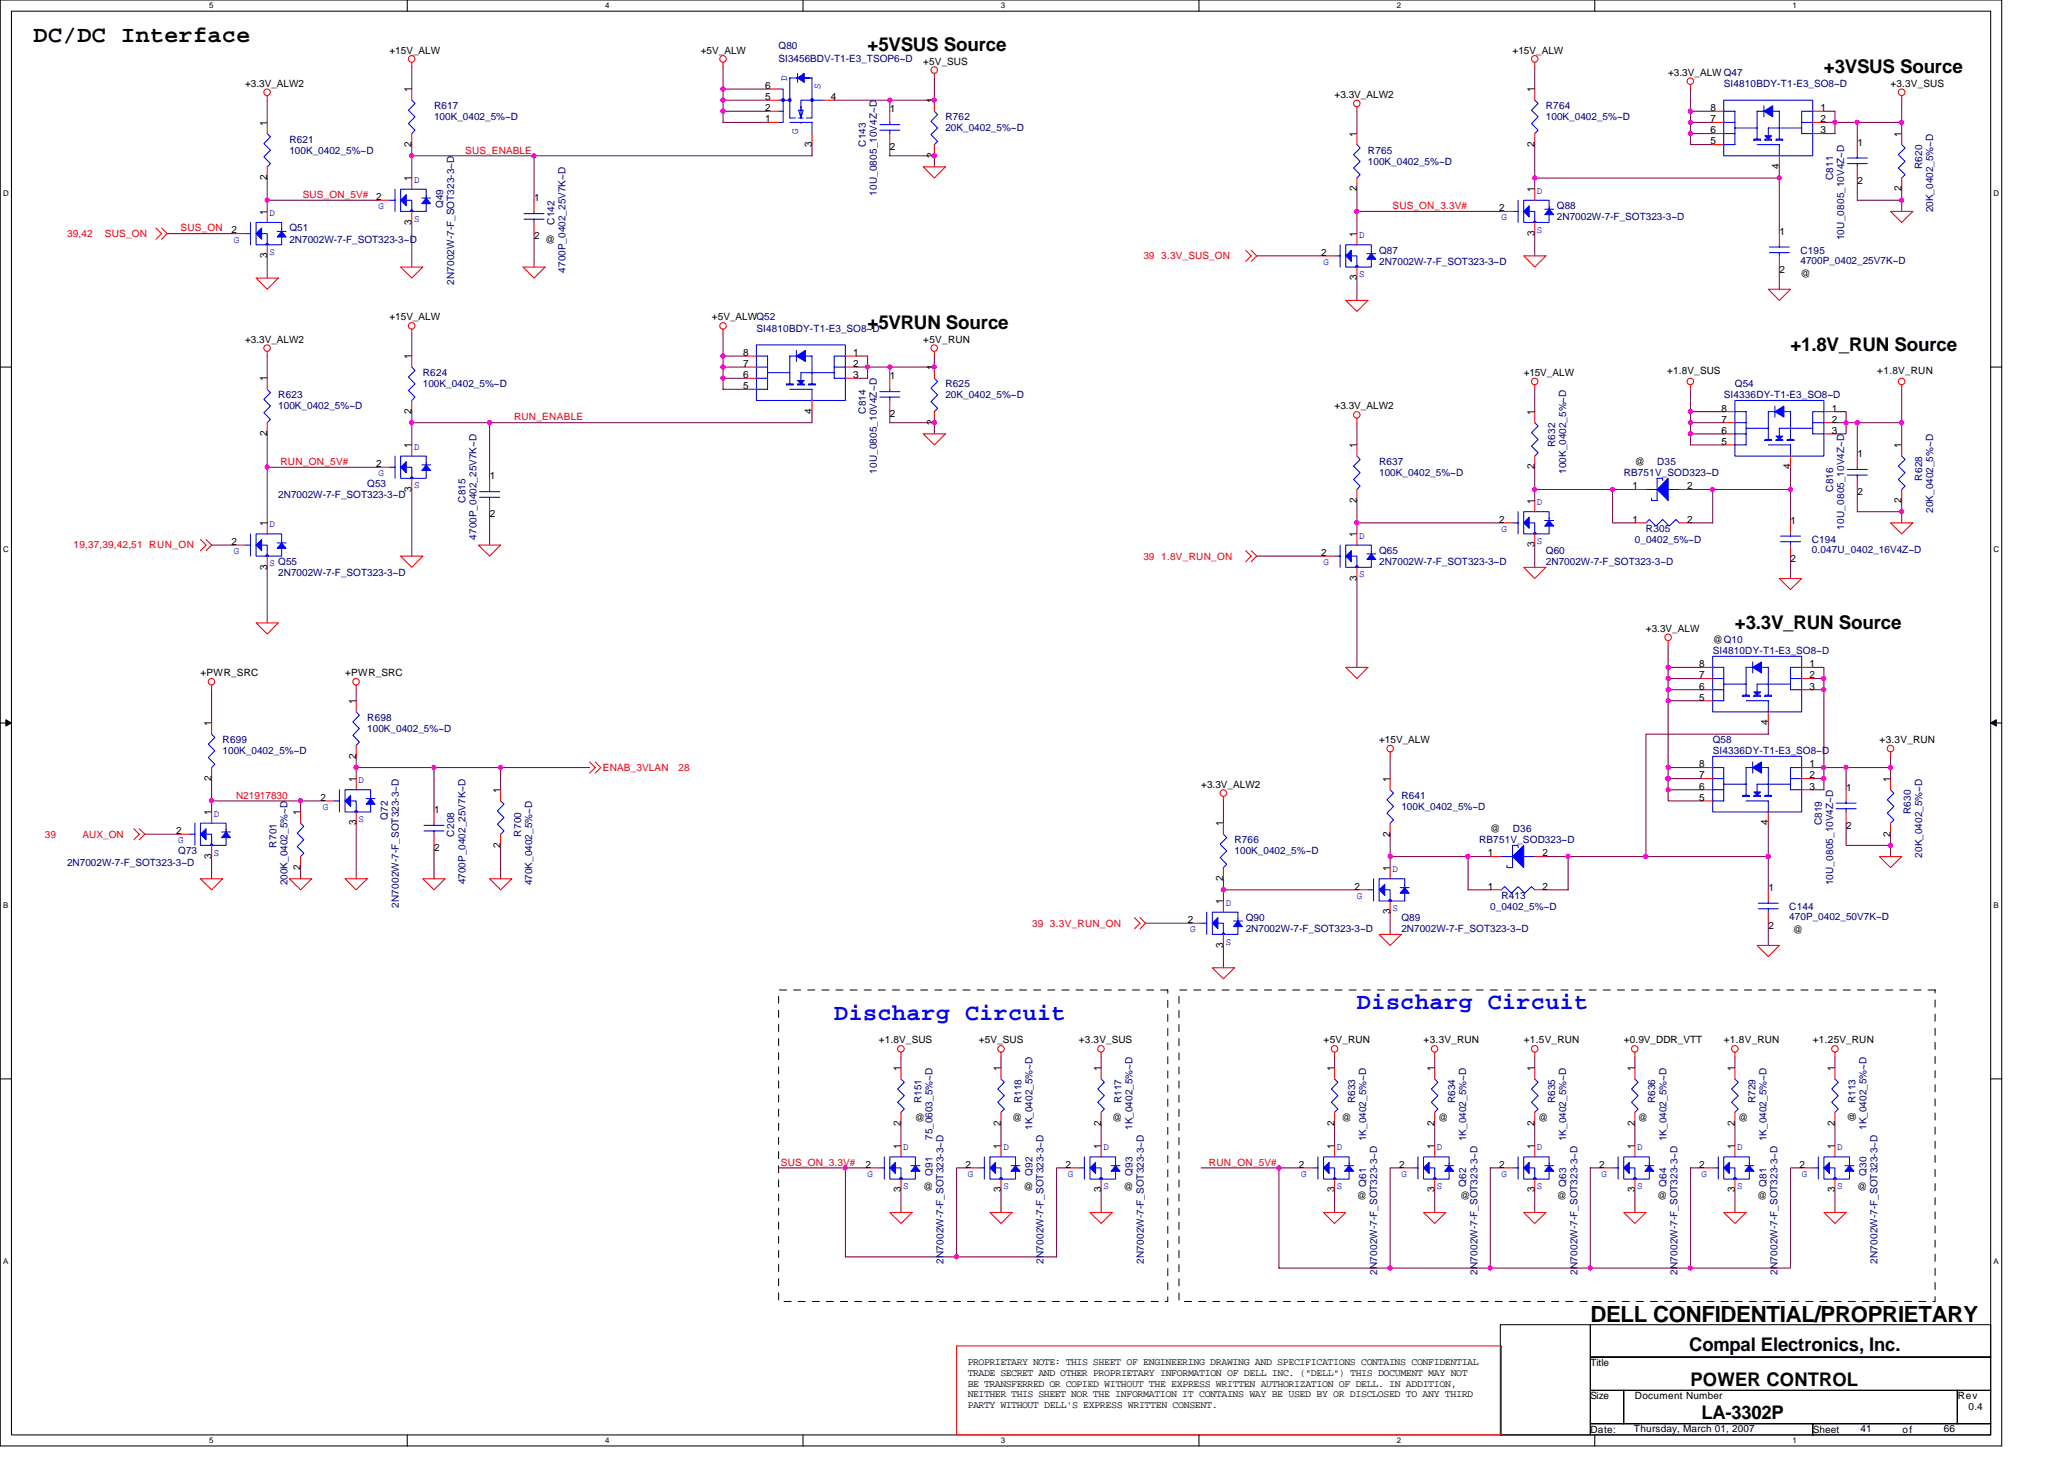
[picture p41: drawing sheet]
<svg xmlns="http://www.w3.org/2000/svg" width="297mm" height="210mm" viewBox="0 0 297 210" stroke-linecap="round" stroke-linejoin="round" font-family="sans-serif">
<defs><g id="words">
<text font-size="3.3" x="4.8" y="6">DC/DC Interface</text>
<g font-size="3.3" fill="#00f">
<text x="120.1" y="146.8">Discharg Circuit</text>
<text x="195.3" y="145.2">Discharg Circuit</text>
</g>
<text font-size="3.2" x="228.9" y="190.2">DELL CONFIDENTIAL/PROPRIETARY</text>
<g font-size="2.7">
<text x="124.9" y="7.3">+5VSUS Source</text>
<text x="262.5" y="10.5">+3VSUS Source</text>
<text x="124.9" y="47.3">+5VRUN Source</text>
<text x="257.7" y="50.5">+1.8V_RUN Source</text>
<text x="249.7" y="90.5">+3.3V_RUN Source</text>
<text x="243.1" y="194.4">Compal Electronics, Inc.</text>
<text x="243.3" y="199.3">POWER CONTROL</text>
<text x="244.9" y="204.2">LA-3302P</text>
</g>
<g font-size="1.4">
<text x="56" y="7.7">+15V_ALW</text>
<text x="100.9" y="7.7">+5V_ALW</text>
<text x="132.9" y="9.3">+5V_SUS</text>
<text x="217.7" y="7.7">+15V_ALW</text>
<text x="240.1" y="10.9">+3.3V_ALW Q47</text>
<text x="35.3" y="12.5">+3.3V_ALW2</text>
<text x="59.2" y="13.3" transform="rotate(-90 59.2 13.3)">1</text>
<text x="110.1" y="12.8">6</text>
<text x="110.1" y="16">2</text>
<text x="110.1" y="14.4">5</text>
<text x="110.1" y="17.6">1</text>
<text x="119.6" y="14.4">4</text>
<text x="128.1" y="16.2">1</text>
<text x="134.4" y="14.9" transform="rotate(-90 134.4 14.9)">1</text>
<text x="192.1" y="14.1">+3.3V_ALW2</text>
<text x="220.8" y="13.3" transform="rotate(-90 220.8 13.3)">1</text>
<text x="246.1" y="17.6">7</text>
<text x="246.1" y="16">8</text>
<text x="262" y="17.6">2</text>
<text x="262" y="16">1</text>
<text x="272.1" y="12.5">+3.3V_SUS</text>
<text x="38.4" y="18.1" transform="rotate(-90 38.4 18.1)">1</text>
<text x="59.2" y="21.1" transform="rotate(-90 59.2 21.1)">2</text>
<text x="116.8" y="21.1" transform="rotate(-90 116.8 21.1)">3</text>
<text x="128.1" y="21.6">2</text>
<text x="134.4" y="22.7" transform="rotate(-90 134.4 22.7)">2</text>
<text x="195.3" y="19.7" transform="rotate(-90 195.3 19.7)">1</text>
<text x="220.8" y="21.1" transform="rotate(-90 220.8 21.1)">2</text>
<text x="246.1" y="19.2">6</text>
<text x="246.1" y="20.8">5</text>
<text x="262" y="19.2">3</text>
<text x="267.3" y="21">1</text>
<text x="273.7" y="19.7" transform="rotate(-90 273.7 19.7)">1</text>
<text x="38.4" y="25.9" transform="rotate(-90 38.4 25.9)">2</text>
<text x="54.1" y="28.8">2</text>
<text x="59.2" y="26.1" transform="rotate(-90 59.2 26.1)">1</text>
<text x="76.9" y="29">1</text>
<text x="195.3" y="27.5" transform="rotate(-90 195.3 27.5)">2</text>
<text x="220.8" y="27.7" transform="rotate(-90 220.8 27.7)">1</text>
<text x="256" y="24.3" transform="rotate(-90 256 24.3)">4</text>
<text x="267.3" y="26.4">2</text>
<text x="273.7" y="27.5" transform="rotate(-90 273.7 27.5)">2</text>
<text x="33.3" y="33.6">2</text>
<text x="38.4" y="30.9" transform="rotate(-90 38.4 30.9)">1</text>
<text x="59.2" y="32.3" transform="rotate(-90 59.2 32.3)">3</text>
<text x="76.9" y="34.4">2</text>
<text x="78.5" y="34.9">@</text>
<text x="195.3" y="34.1" transform="rotate(-90 195.3 34.1)">1</text>
<text x="215.7" y="30.4">2</text>
<text x="220.8" y="33.9" transform="rotate(-90 220.8 33.9)">3</text>
<text x="256.1" y="33.8">1</text>
<text x="38.4" y="37.1" transform="rotate(-90 38.4 37.1)">3</text>
<text x="190.1" y="36.8">2</text>
<text x="195.3" y="40.3" transform="rotate(-90 195.3 40.3)">3</text>
<text x="256.1" y="39.2">2</text>
<text x="259.1" y="39.9">@</text>
<text x="56" y="46.1">+15V_ALW</text>
<text x="102.5" y="46.1">+5V_ALWQ52</text>
<text x="35.3" y="49.3">+3.3V_ALW2</text>
<text x="59.2" y="51.7" transform="rotate(-90 59.2 51.7)">1</text>
<text x="106.9" y="52.8">7</text>
<text x="106.9" y="51.2">8</text>
<text x="122.8" y="52.8">2</text>
<text x="122.8" y="51.2">1</text>
<text x="132.9" y="49.3">+5V_RUN</text>
<text x="134.4" y="53.3" transform="rotate(-90 134.4 53.3)">1</text>
<text x="239.9" y="53.8">+1.8V_SUS</text>
<text x="270.2" y="53.8">+1.8V_RUN</text>
<text x="38.4" y="54.9" transform="rotate(-90 38.4 54.9)">1</text>
<text x="59.2" y="59.5" transform="rotate(-90 59.2 59.5)">2</text>
<text x="106.9" y="54.4">6</text>
<text x="106.9" y="56">5</text>
<text x="116.8" y="59.5" transform="rotate(-90 116.8 59.5)">4</text>
<text x="122.8" y="54.4">3</text>
<text x="128.1" y="54.6">1</text>
<text x="192.1" y="58.9">+3.3V_ALW2</text>
<text x="219.3" y="54.1">+15V_ALW</text>
<text x="220.8" y="59.7" transform="rotate(-90 220.8 59.7)">1</text>
<text x="247.8" y="59.2">8</text>
<text x="263.6" y="59.2">1</text>
<text x="38.4" y="62.7" transform="rotate(-90 38.4 62.7)">2</text>
<text x="59.2" y="64.5" transform="rotate(-90 59.2 64.5)">1</text>
<text x="128.1" y="60">2</text>
<text x="134.4" y="61.2" transform="rotate(-90 134.4 61.2)">2</text>
<text x="195.3" y="64.5" transform="rotate(-90 195.3 64.5)">1</text>
<text x="247.8" y="62.4">6</text>
<text x="247.8" y="64">5</text>
<text x="247.8" y="60.8">7</text>
<text x="263.6" y="62.4">3</text>
<text x="263.6" y="60.8">2</text>
<text x="267.3" y="65.8">1</text>
<text x="273.7" y="64.5" transform="rotate(-90 273.7 64.5)">1</text>
<text x="54.1" y="67.2">2</text>
<text x="59.2" y="70.7" transform="rotate(-90 59.2 70.7)">3</text>
<text x="70.5" y="69">1</text>
<text x="220.8" y="67.5" transform="rotate(-90 220.8 67.5)">2</text>
<text x="234.9" y="70.4">1</text>
<text x="235.3" y="66.9">@</text>
<text x="242.8" y="70.4">2</text>
<text x="257.7" y="67.5" transform="rotate(-90 257.7 67.5)">4</text>
<text x="267.3" y="71.2">2</text>
<text x="38.4" y="75.7" transform="rotate(-90 38.4 75.7)">1</text>
<text x="70.5" y="74.4">2</text>
<text x="195.3" y="77.3" transform="rotate(-90 195.3 77.3)">1</text>
<text x="195.3" y="72.3" transform="rotate(-90 195.3 72.3)">2</text>
<text x="215.7" y="75.2">2</text>
<text x="220.8" y="72.5" transform="rotate(-90 220.8 72.5)">1</text>
<text x="234.9" y="75.2">1</text>
<text x="242.8" y="75.2">2</text>
<text x="257.7" y="75.4">1</text>
<text x="273.7" y="72.3" transform="rotate(-90 273.7 72.3)">2</text>
<text x="33.3" y="78.4">2</text>
<text x="38.4" y="81.9" transform="rotate(-90 38.4 81.9)">3</text>
<text x="190.1" y="80">2</text>
<text x="195.3" y="83.5" transform="rotate(-90 195.3 83.5)">3</text>
<text x="220.8" y="78.7" transform="rotate(-90 220.8 78.7)">3</text>
<text x="257.7" y="80.8">2</text>
<text x="236.9" y="90.9">+3.3V_ALW</text>
<text x="244.6" y="96">8</text>
<text x="246.5" y="92.5">@Q10</text>
<text x="260.4" y="96">1</text>
<text x="28.8" y="97.3">+PWR_SRC</text>
<text x="49.7" y="97.3">+PWR_SRC</text>
<text x="51.2" y="101.3" transform="rotate(-90 51.2 101.3)">1</text>
<text x="244.6" y="99.2">6</text>
<text x="244.6" y="100.8">5</text>
<text x="244.6" y="97.6">7</text>
<text x="260.4" y="99.2">3</text>
<text x="260.4" y="97.6">2</text>
<text x="30.4" y="104.5" transform="rotate(-90 30.4 104.5)">1</text>
<text x="198.5" y="106.9">+15V_ALW</text>
<text x="254.5" y="104.4" transform="rotate(-90 254.5 104.4)">4</text>
<text x="270.5" y="106.9">+3.3V_RUN</text>
<text x="30.4" y="112.4" transform="rotate(-90 30.4 112.4)">2</text>
<text x="51.2" y="112.5" transform="rotate(-90 51.2 112.5)">1</text>
<text x="51.2" y="109.2" transform="rotate(-90 51.2 109.2)">2</text>
<text x="172.9" y="113.3">+3.3V_ALW2</text>
<text x="200" y="112.5" transform="rotate(-90 200 112.5)">1</text>
<text x="244.6" y="113.6">6</text>
<text x="244.6" y="112">7</text>
<text x="244.6" y="110.4">8</text>
<text x="260.4" y="113.6">3</text>
<text x="260.4" y="112">2</text>
<text x="260.4" y="110.4">1</text>
<text x="265.7" y="113.8">1</text>
<text x="272.1" y="112.5" transform="rotate(-90 272.1 112.5)">1</text>
<text x="25.3" y="120">2</text>
<text x="30.4" y="117.3" transform="rotate(-90 30.4 117.3)">1</text>
<text x="43.2" y="117.3" transform="rotate(-90 43.2 117.3)">1</text>
<text x="46.1" y="115.2">2</text>
<text x="51.2" y="118.7" transform="rotate(-90 51.2 118.7)">3</text>
<text x="62.5" y="117">1</text>
<text x="72" y="114.1" transform="rotate(-90 72 114.1)">1</text>
<text x="176" y="118.9" transform="rotate(-90 176 118.9)">1</text>
<text x="214.5" y="119.7">@</text>
<text x="244.6" y="115.2">5</text>
<text x="254.5" y="118.7" transform="rotate(-90 254.5 118.7)">4</text>
<text x="265.7" y="119.2">2</text>
<text x="30.4" y="123.5" transform="rotate(-90 30.4 123.5)">3</text>
<text x="43.2" y="125.2" transform="rotate(-90 43.2 125.2)">2</text>
<text x="62.5" y="122.4">2</text>
<text x="72" y="121.9" transform="rotate(-90 72 121.9)">2</text>
<text x="200" y="125.3" transform="rotate(-90 200 125.3)">1</text>
<text x="200" y="120.4" transform="rotate(-90 200 120.4)">2</text>
<text x="214.1" y="123.2">1</text>
<text x="222" y="123.2">2</text>
<text x="272.1" y="120.4" transform="rotate(-90 272.1 120.4)">2</text>
<text x="176" y="130.1" transform="rotate(-90 176 130.1)">1</text>
<text x="176" y="126.7" transform="rotate(-90 176 126.7)">2</text>
<text x="194.9" y="128">2</text>
<text x="200" y="131.6" transform="rotate(-90 200 131.6)">3</text>
<text x="214.1" y="128">1</text>
<text x="222" y="128">2</text>
<text x="254.5" y="128.2">1</text>
<text x="170.9" y="132.8">2</text>
<text x="176" y="136.4" transform="rotate(-90 176 136.4)">3</text>
<text x="254.5" y="133.6">2</text>
<text x="258" y="134.3">@</text>
<text x="126.5" y="150.1">+1.8V_SUS</text>
<text x="129.6" y="154.1" transform="rotate(-90 129.6 154.1)">1</text>
<text x="140.9" y="150.1">+5V_SUS</text>
<text x="144" y="154.1" transform="rotate(-90 144 154.1)">1</text>
<text x="155.3" y="150.1">+3.3V_SUS</text>
<text x="158.5" y="154.1" transform="rotate(-90 158.5 154.1)">1</text>
<text x="190.5" y="150.1">+5V_RUN</text>
<text x="192" y="154.1" transform="rotate(-90 192 154.1)">1</text>
<text x="204.9" y="150.1">+3.3V_RUN</text>
<text x="206.5" y="154.1" transform="rotate(-90 206.5 154.1)">1</text>
<text x="219.3" y="150.1">+1.5V_RUN</text>
<text x="220.8" y="154.1" transform="rotate(-90 220.8 154.1)">1</text>
<text x="233.7" y="150.1">+0.9V_DDR_VTT</text>
<text x="235.3" y="154.1" transform="rotate(-90 235.3 154.1)">1</text>
<text x="248.1" y="150.1">+1.8V_RUN</text>
<text x="249.7" y="154.1" transform="rotate(-90 249.7 154.1)">1</text>
<text x="260.9" y="150.1">+1.25V_RUN</text>
<text x="264.1" y="154.1" transform="rotate(-90 264.1 154.1)">1</text>
<text x="129.6" y="161.9" transform="rotate(-90 129.6 161.9)">2</text>
<text x="131.7" y="161.3">@</text>
<text x="144" y="161.9" transform="rotate(-90 144 161.9)">2</text>
<text x="145.7" y="161.3">@</text>
<text x="158.5" y="161.9" transform="rotate(-90 158.5 161.9)">2</text>
<text x="160.1" y="161.3">@</text>
<text x="192" y="161.9" transform="rotate(-90 192 161.9)">2</text>
<text x="193" y="161.3">@</text>
<text x="206.5" y="161.9" transform="rotate(-90 206.5 161.9)">2</text>
<text x="207" y="161.3">@</text>
<text x="220.8" y="161.9" transform="rotate(-90 220.8 161.9)">2</text>
<text x="221.4" y="161.3">@</text>
<text x="235.3" y="161.9" transform="rotate(-90 235.3 161.9)">2</text>
<text x="235.7" y="161.3">@</text>
<text x="249.7" y="161.9" transform="rotate(-90 249.7 161.9)">2</text>
<text x="250.2" y="161.3">@</text>
<text x="264.1" y="161.9" transform="rotate(-90 264.1 161.9)">2</text>
<text x="267" y="161.5" transform="rotate(-90 267 161.5)">@</text>
<text x="124.5" y="168">2</text>
<text x="129.6" y="165.3" transform="rotate(-90 129.6 165.3)">1</text>
<text x="138.9" y="168">2</text>
<text x="144" y="165.3" transform="rotate(-90 144 165.3)">1</text>
<text x="153.3" y="168">2</text>
<text x="158.5" y="165.3" transform="rotate(-90 158.5 165.3)">1</text>
<text x="186.9" y="168">2</text>
<text x="192" y="165.3" transform="rotate(-90 192 165.3)">1</text>
<text x="201.4" y="168">2</text>
<text x="206.5" y="165.3" transform="rotate(-90 206.5 165.3)">1</text>
<text x="215.7" y="168">2</text>
<text x="220.8" y="165.3" transform="rotate(-90 220.8 165.3)">1</text>
<text x="230.1" y="168">2</text>
<text x="235.3" y="165.3" transform="rotate(-90 235.3 165.3)">1</text>
<text x="244.6" y="168">2</text>
<text x="249.7" y="165.3" transform="rotate(-90 249.7 165.3)">1</text>
<text x="258.9" y="168">2</text>
<text x="264.1" y="165.3" transform="rotate(-90 264.1 165.3)">1</text>
<text x="129.6" y="171.6" transform="rotate(-90 129.6 171.6)">3</text>
<text x="132.9" y="171.2">@</text>
<text x="144" y="171.6" transform="rotate(-90 144 171.6)">3</text>
<text x="147.3" y="171.2">@</text>
<text x="158.5" y="171.6" transform="rotate(-90 158.5 171.6)">3</text>
<text x="161.7" y="171.2">@</text>
<text x="192" y="171.6" transform="rotate(-90 192 171.6)">3</text>
<text x="195.3" y="172.5">@</text>
<text x="206.5" y="171.6" transform="rotate(-90 206.5 171.6)">3</text>
<text x="210.2" y="172.5">@</text>
<text x="220.8" y="171.6" transform="rotate(-90 220.8 171.6)">3</text>
<text x="224.1" y="172.5">@</text>
<text x="235.3" y="171.6" transform="rotate(-90 235.3 171.6)">3</text>
<text x="238.5" y="172.5">@</text>
<text x="249.7" y="171.6" transform="rotate(-90 249.7 171.6)">3</text>
<text x="252.9" y="172.5">@</text>
<text x="264.1" y="171.6" transform="rotate(-90 264.1 171.6)">3</text>
<text x="267.3" y="171.2">@</text>
<text x="139.3" y="196.4">PROPRIETARY NOTE: THIS SHEET OF ENGINEERING DRAWING AND SPECIFICATIONS CONTAINS CONFIDENTIAL</text>
<text x="139.3" y="197.9">TRADE SECRET AND OTHER PROPRIETARY INFORMATION OF DELL INC. (&quot;DELL&quot;) THIS DOCUMENT MAY NOT</text>
<text x="228.9" y="196.5">Title</text>
<text x="139.3" y="199.5">BE TRANSFERRED OR COPIED WITHOUT THE EXPRESS WRITTEN AUTHORIZATION OF DELL. IN ADDITION,</text>
<text x="139.3" y="201">NEITHER THIS SHEET NOR THE INFORMATION IT CONTAINS WAY BE USED BY OR DISCLOSED TO ANY THIRD</text>
<text x="139.3" y="202.6">PARTY WITHOUT DELL'S EXPRESS WRITTEN CONSENT.</text>
<text x="228.9" y="201.3">Size</text>
<text x="235.3" y="201.3">Document Number</text>
<text x="281.7" y="201.3">Rev</text>
<text x="283.3" y="202.9">0.4</text>
<text x="228.9" y="206.1">Date:</text>
<text x="235.1" y="206">Thursday, March 01, 2007</text>
<text x="260.9" y="206.1">Sheet</text>
<text x="267.8" y="206">41</text>
<text x="273.8" y="206.1">of</text>
<text x="279.8" y="206">66</text>
</g>
<g font-size="1.4" fill="#000080">
<text x="112.1" y="7.1">Q80</text>
<text x="112.1" y="9">SI3456BDV-T1-E3_TSOP6~D</text>
<text x="62.5" y="15.7">R617</text>
<text x="62.5" y="17.3">100K_0402_5%~D</text>
<text x="136.1" y="17.3">R762</text>
<text x="222.5" y="15.7">R764</text>
<text x="222.5" y="17.3">100K_0402_5%~D</text>
<text x="248.1" y="12.5">SI4810BDY-T1-E3_SO8~D</text>
<text x="41.7" y="20.5">R621</text>
<text x="41.7" y="22.1">100K_0402_5%~D</text>
<text x="124.6" y="21.1" transform="rotate(-90 124.6 21.1)">C143</text>
<text x="136.1" y="18.9">20K_0402_5%~D</text>
<text x="196.9" y="22.1">R765</text>
<text x="196.9" y="23.7">100K_0402_5%~D</text>
<text x="63.8" y="29.9" transform="rotate(-90 63.8 29.9)">Q49</text>
<text x="126.2" y="28.2" transform="rotate(-90 126.2 28.2)">10U_0805_10V4Z~D</text>
<text x="263.8" y="25.9" transform="rotate(-90 263.8 25.9)">C811</text>
<text x="276.6" y="24.3" transform="rotate(-90 276.6 24.3)">R620</text>
<text x="41.7" y="33.3">Q51</text>
<text x="41.7" y="34.9">2N7002W-7-F_SOT323-3~D</text>
<text x="79.8" y="32.3" transform="rotate(-90 79.8 32.3)">C142</text>
<text x="224.1" y="30.1">Q88</text>
<text x="224.1" y="31.7">2N7002W-7-F_SOT323-3~D</text>
<text x="265.4" y="34.6" transform="rotate(-90 265.4 34.6)">10U_0805_10V4Z~D</text>
<text x="278.2" y="30.6" transform="rotate(-90 278.2 30.6)">20K_0402_5%~D</text>
<text x="65.4" y="41" transform="rotate(-90 65.4 41)">2N7002W-7-F_SOT323-3~D</text>
<text x="81.4" y="39.2" transform="rotate(-90 81.4 39.2)">4700P_0402_25V7K~D</text>
<text x="198.5" y="36.5">Q87</text>
<text x="198.5" y="38.1">2N7002W-7-F_SOT323-3~D</text>
<text x="259.1" y="36.5">C195</text>
<text x="259.1" y="38">4700P_0402_25V7K~D</text>
<text x="108.9" y="47.7">SI4810BDY-T1-E3_SO8~D</text>
<text x="40" y="57.3">R623</text>
<text x="40" y="58.9">100K_0402_5%~D</text>
<text x="60.9" y="54.1">R624</text>
<text x="60.9" y="55.7">100K_0402_5%~D</text>
<text x="124.6" y="59.5" transform="rotate(-90 124.6 59.5)">C814</text>
<text x="136.1" y="55.7">R625</text>
<text x="136.1" y="57.3">20K_0402_5%~D</text>
<text x="248.1" y="57.3">SI4336DY-T1-E3_SO8~D</text>
<text x="249.7" y="55.7">Q54</text>
<text x="223.8" y="64.3" transform="rotate(-90 223.8 64.3)">R632</text>
<text x="40" y="71.7">2N7002W-7-F_SOT323-3~D</text>
<text x="52.8" y="70.1">Q53</text>
<text x="126.2" y="68.2" transform="rotate(-90 126.2 68.2)">10U_0805_10V4Z~D</text>
<text x="198.5" y="66.9">R637</text>
<text x="198.5" y="68.5">100K_0402_5%~D</text>
<text x="225.4" y="68.2" transform="rotate(-90 225.4 68.2)">100K_0402_5%~D</text>
<text x="233.7" y="68.5">RB751V_SOD323~D</text>
<text x="238.5" y="66.9">D35</text>
<text x="263.8" y="70.7" transform="rotate(-90 263.8 70.7)">C816</text>
<text x="276.6" y="69.1" transform="rotate(-90 276.6 69.1)">R628</text>
<text x="67" y="72.3" transform="rotate(-90 67 72.3)">C815</text>
<text x="68.6" y="77.6" transform="rotate(-90 68.6 77.6)">4700P_0402_25V7K~D</text>
<text x="236.9" y="76.5">R305</text>
<text x="265.4" y="76.2" transform="rotate(-90 265.4 76.2)">10U_0805_10V4Z~D</text>
<text x="278.2" y="73.8" transform="rotate(-90 278.2 73.8)">20K_0402_5%~D</text>
<text x="40" y="82.9">2N7002W-7-F_SOT323-3~D</text>
<text x="198.5" y="79.7">Q65</text>
<text x="198.5" y="81.3">2N7002W-7-F_SOT323-3~D</text>
<text x="222.5" y="79.7">Q60</text>
<text x="222.5" y="81.3">2N7002W-7-F_SOT323-3~D</text>
<text x="235.3" y="78.1">0_0402_5%~D</text>
<text x="260.7" y="78.1">C194</text>
<text x="260.7" y="79.5">0.047U_0402_16V4Z~D</text>
<text x="246.5" y="94.1">SI4810DY-T1-E3_SO8~D</text>
<text x="32" y="106.9">R699</text>
<text x="52.8" y="103.7">R698</text>
<text x="52.8" y="105.3">100K_0402_5%~D</text>
<text x="246.5" y="106.9">Q58</text>
<text x="32" y="108.5">100K_0402_5%~D</text>
<text x="246.5" y="108.5">SI4336DY-T1-E3_SO8~D</text>
<text x="55.8" y="117.9" transform="rotate(-90 55.8 117.9)">Q72</text>
<text x="201.7" y="114.9">R641</text>
<text x="201.7" y="116.5">100K_0402_5%~D</text>
<text x="217.7" y="119.7">D36</text>
<text x="262.2" y="118.7" transform="rotate(-90 262.2 118.7)">C819</text>
<text x="275" y="117.1" transform="rotate(-90 275 117.1)">R630</text>
<text x="9.6" y="124.5">2N7002W-7-F_SOT323-3~D</text>
<text x="25.7" y="122.9">Q73</text>
<text x="39.8" y="121.9" transform="rotate(-90 39.8 121.9)">R701</text>
<text x="65.4" y="120.4" transform="rotate(-90 65.4 120.4)">C208</text>
<text x="75" y="120.4" transform="rotate(-90 75 120.4)">R700</text>
<text x="177.7" y="121.3">R766</text>
<text x="177.7" y="122.9">100K_0402_5%~D</text>
<text x="212.9" y="121.3">RB751V_SOD323~D</text>
<text x="276.6" y="123.4" transform="rotate(-90 276.6 123.4)">20K_0402_5%~D</text>
<text x="41.4" y="127.4" transform="rotate(-90 41.4 127.4)">200K_0402_5%~D</text>
<text x="57.4" y="130.6" transform="rotate(-90 57.4 130.6)">2N7002W-7-F_SOT323-3~D</text>
<text x="67" y="127.2" transform="rotate(-90 67 127.2)">4700P_0402_25V7K~D</text>
<text x="76.6" y="127.4" transform="rotate(-90 76.6 127.4)">470K_0402_5%~D</text>
<text x="214.5" y="130.9">0_0402_5%~D</text>
<text x="216.1" y="129.3">R413</text>
<text x="257.5" y="130.9">C144</text>
<text x="263.8" y="127.4" transform="rotate(-90 263.8 127.4)">10U_0805_10V4Z~D</text>
<text x="179.3" y="132.5">Q90</text>
<text x="179.3" y="134.1">2N7002W-7-F_SOT323-3~D</text>
<text x="201.7" y="132.5">Q89</text>
<text x="201.7" y="134.1">2N7002W-7-F_SOT323-3~D</text>
<text x="257.5" y="132.4">470P_0402_50V7K~D</text>
<text x="132.6" y="158.7" transform="rotate(-90 132.6 158.7)">R151</text>
<text x="147" y="158.7" transform="rotate(-90 147 158.7)">R118</text>
<text x="161.4" y="158.7" transform="rotate(-90 161.4 158.7)">R117</text>
<text x="195" y="158.7" transform="rotate(-90 195 158.7)">R633</text>
<text x="209.4" y="158.7" transform="rotate(-90 209.4 158.7)">R634</text>
<text x="223.8" y="158.7" transform="rotate(-90 223.8 158.7)">R635</text>
<text x="238.2" y="158.7" transform="rotate(-90 238.2 158.7)">R636</text>
<text x="252.6" y="158.7" transform="rotate(-90 252.6 158.7)">R729</text>
<text x="267" y="158.7" transform="rotate(-90 267 158.7)">R113</text>
<text x="134.2" y="164" transform="rotate(-90 134.2 164)">75_0603_5%~D</text>
<text x="148.6" y="162.6" transform="rotate(-90 148.6 162.6)">1K_0402_5%~D</text>
<text x="163" y="162.6" transform="rotate(-90 163 162.6)">1K_0402_5%~D</text>
<text x="196.6" y="164.2" transform="rotate(-90 196.6 164.2)">1K_0402_5%~D</text>
<text x="211" y="164.2" transform="rotate(-90 211 164.2)">1K_0402_5%~D</text>
<text x="225.4" y="164.2" transform="rotate(-90 225.4 164.2)">1K_0402_5%~D</text>
<text x="239.8" y="164.2" transform="rotate(-90 239.8 164.2)">1K_0402_5%~D</text>
<text x="254.2" y="164.2" transform="rotate(-90 254.2 164.2)">1K_0402_5%~D</text>
<text x="268.6" y="162.6" transform="rotate(-90 268.6 162.6)">1K_0402_5%~D</text>
<text x="134.2" y="169.1" transform="rotate(-90 134.2 169.1)">Q91</text>
<text x="148.6" y="169.1" transform="rotate(-90 148.6 169.1)">Q92</text>
<text x="163" y="169.1" transform="rotate(-90 163 169.1)">Q93</text>
<text x="196.6" y="170.8" transform="rotate(-90 196.6 170.8)">Q61</text>
<text x="211" y="170.8" transform="rotate(-90 211 170.8)">Q62</text>
<text x="225.4" y="170.8" transform="rotate(-90 225.4 170.8)">Q63</text>
<text x="239.8" y="170.8" transform="rotate(-90 239.8 170.8)">Q64</text>
<text x="254.2" y="170.8" transform="rotate(-90 254.2 170.8)">Q81</text>
<text x="268.6" y="169.1" transform="rotate(-90 268.6 169.1)">Q30</text>
<text x="135.8" y="181.8" transform="rotate(-90 135.8 181.8)">2N7002W-7-F_SOT323-3~D</text>
<text x="150.2" y="181.8" transform="rotate(-90 150.2 181.8)">2N7002W-7-F_SOT323-3~D</text>
<text x="164.6" y="181.8" transform="rotate(-90 164.6 181.8)">2N7002W-7-F_SOT323-3~D</text>
<text x="198.2" y="183.4" transform="rotate(-90 198.2 183.4)">2N7002W-7-F_SOT323-3~D</text>
<text x="212.6" y="183.4" transform="rotate(-90 212.6 183.4)">2N7002W-7-F_SOT323-3~D</text>
<text x="227" y="183.4" transform="rotate(-90 227 183.4)">2N7002W-7-F_SOT323-3~D</text>
<text x="241.4" y="183.4" transform="rotate(-90 241.4 183.4)">2N7002W-7-F_SOT323-3~D</text>
<text x="255.8" y="183.4" transform="rotate(-90 255.8 183.4)">2N7002W-7-F_SOT323-3~D</text>
<text x="270.2" y="181.8" transform="rotate(-90 270.2 181.8)">2N7002W-7-F_SOT323-3~D</text>
</g>
<g font-size="1.4" fill="#00f">
<text x="113.3" y="11.7" transform="rotate(-90 113.3 11.7)">D</text>
<text x="118.1" y="12.8" transform="rotate(-90 118.1 12.8)">S</text>
<text x="114.9" y="19.2" transform="rotate(-90 114.9 19.2)">G</text>
<text x="59.6" y="26.3">D</text>
<text x="221.2" y="27.9">D</text>
<text x="33.7" y="34.9">G</text>
<text x="38.8" y="31.1">D</text>
<text x="54.5" y="30.1">G</text>
<text x="59.6" y="31.9">S</text>
<text x="195.6" y="34.3">D</text>
<text x="216.1" y="31.7">G</text>
<text x="221.2" y="33.5">S</text>
<text x="38.8" y="36.7">S</text>
<text x="190.5" y="38.1">G</text>
<text x="195.6" y="39.9">S</text>
<text x="59.6" y="64.7">D</text>
<text x="54.5" y="68.5">G</text>
<text x="59.6" y="70.3">S</text>
<text x="38.8" y="75.9">D</text>
<text x="195.6" y="77.5">D</text>
<text x="216.1" y="76.5">G</text>
<text x="221.2" y="72.7">D</text>
<text x="33.7" y="79.7">G</text>
<text x="38.8" y="81.5">S Q55</text>
<text x="190.5" y="81.3">G</text>
<text x="195.6" y="83.1">S</text>
<text x="221.2" y="78.3">S</text>
<text x="51.6" y="112.7">D</text>
<text x="30.8" y="117.5">D</text>
<text x="46.5" y="116.5">G</text>
<text x="51.6" y="118.3">S</text>
<text x="25.7" y="121.3">G</text>
<text x="30.8" y="123.1">S</text>
<text x="200.4" y="125.5">D</text>
<text x="176.4" y="130.3">D</text>
<text x="195.3" y="129.3">G</text>
<text x="200.4" y="131.1">S</text>
<text x="171.3" y="134.1">G</text>
<text x="176.4" y="135.9">S</text>
<text x="130" y="165.5">D</text>
<text x="144.4" y="165.5">D</text>
<text x="158.8" y="165.5">D</text>
<text x="192.4" y="165.5">D</text>
<text x="206.8" y="165.5">D</text>
<text x="221.2" y="165.5">D</text>
<text x="235.6" y="165.5">D</text>
<text x="250" y="165.5">D</text>
<text x="264.4" y="165.5">D</text>
<text x="124.9" y="169.3">G</text>
<text x="130" y="171.1">S</text>
<text x="139.3" y="169.3">G</text>
<text x="144.4" y="171.1">S</text>
<text x="153.7" y="169.3">G</text>
<text x="158.8" y="171.1">S</text>
<text x="187.3" y="169.3">G</text>
<text x="192.4" y="171.1">S</text>
<text x="201.7" y="169.3">G</text>
<text x="206.8" y="171.1">S</text>
<text x="216.1" y="169.3">G</text>
<text x="221.2" y="171.1">S</text>
<text x="230.5" y="169.3">G</text>
<text x="235.6" y="171.1">S</text>
<text x="244.9" y="169.3">G</text>
<text x="250" y="171.1">S</text>
<text x="259.3" y="169.3">G</text>
<text x="264.4" y="171.1">S</text>
</g>
<g font-size="1.4" fill="#f00">
<text x="66.9" y="22.1">SUS_ENABLE</text>
<text x="43.6" y="28.5">SUS_ON_5V#</text>
<text x="9.6" y="34.1">39,42</text>
<text x="15.1" y="34.1">SUS_ON</text>
<text x="26" y="33.3">SUS_ON</text>
<text x="200.4" y="30.1">SUS_ON_3.3V#</text>
<text x="164.5" y="37.3">39</text>
<text x="167.1" y="37.3">3.3V_SUS_ON</text>
<text x="74" y="60.5">RUN_ENABLE</text>
<text x="40.4" y="66.9">RUN_ON_5V#</text>
<text x="10.6" y="78.9">19,37,39,42,51 RUN_ON</text>
<text x="164.5" y="80.5">39</text>
<text x="167.1" y="80.5">1.8V_RUN_ON</text>
<text x="86.8" y="110.9">ENAB_3VLAN</text>
<text x="97.7" y="110.9">28</text>
<text x="34" y="114.9">N21917830</text>
<text x="6.5" y="120.5">39</text>
<text x="11.9" y="120.5">AUX_ON</text>
<text x="148.5" y="133.3">39</text>
<text x="151.1" y="133.3">3.3V_RUN_ON</text>
<text x="112.4" y="167.7">SUS_ON_3.3V#</text>
<text x="174" y="167.7">RUN_ON_5V#</text>
</g>
<g font-size="1.1">
<text x="30.1" y="1.2">5</text>
<text x="87.1" y="1.2">4</text>
<text x="144" y="1.2">3</text>
<text x="201" y="1.2">2</text>
<text x="258" y="1.2">1</text>
<text x=".4" y="28.2">D</text>
<text x="286.9" y="28.2">D</text>
<text x=".4" y="79.4">C</text>
<text x="286.9" y="79.4">C</text>
<text x=".4" y="130.6">B</text>
<text x="286.9" y="130.6">B</text>
<text x=".4" y="181.8">A</text>
<text x="286.9" y="181.8">A</text>
<text x="30.1" y="207.6">5</text>
<text x="87.1" y="207.6">4</text>
<text x="144" y="207.6">3</text>
<text x="201" y="207.6">2</text>
<text x="258" y="207.6">1</text>
</g>
</g></defs>
<path d="M0 0h288.1v208h-288.1zM1.6 1.6h284.9v204.8h-284.9z" fill="none" stroke="#000" stroke-width=".15"/>
<g fill="#fff">
<path d="M30.1 .2h.6v1.2h-.6z"/>
<path d="M30.1 206.6h.6v1.3h-.6z"/>
</g>
<path d="M58.6 0v1.6M58.6 206.4v1.6" fill="none" stroke="#000" stroke-width=".15"/>
<g fill="#fff">
<path d="M87.1 .2h.6v1.2h-.6z"/>
<path d="M87.1 206.6h.6v1.3h-.6z"/>
</g>
<path d="M115.6 0v1.6M115.6 206.4v1.6" fill="none" stroke="#000" stroke-width=".15"/>
<g fill="#fff">
<path d="M144 .2h.6v1.2h-.6z"/>
<path d="M144 206.6h.6v1.3h-.6z"/>
</g>
<path d="M172.5 0v1.6M172.5 206.4v1.6" fill="none" stroke="#000" stroke-width=".15"/>
<g fill="#fff">
<path d="M201 .2h.6v1.2h-.6z"/>
<path d="M201 206.6h.6v1.3h-.6z"/>
</g>
<path d="M229.5 0v1.6M229.5 206.4v1.6" fill="none" stroke="#000" stroke-width=".15"/>
<g fill="#fff">
<path d="M258 .2h.6v1.2h-.6z"/>
<path d="M258 206.6h.6v1.3h-.6z"/>
<path d="M.4 27.2h.8v1.3h-.8z"/>
<path d="M286.9 27.2h.8v1.3h-.8z"/>
<path d="M.4 78.4h.8v1.3h-.8z"/>
<path d="M286.9 78.4h.8v1.3h-.8z"/>
</g>
<path d="M0 52.8h1.6M286.5 52.8h1.6" fill="none" stroke="#000" stroke-width=".15"/>
<g fill="#fff">
<path d="M.4 129.6h.8v1.3h-.8z"/>
<path d="M286.9 129.6h.7v1.3h-.7z"/>
</g>
<path d="M0 104h1.6M286.5 104h1.6" fill="none" stroke="#000" stroke-width=".15"/>
<path d="M.8 103.5l.8 .5-.8 .5zM286.5 104l.8-.5v1z" fill="#000" stroke="#000" stroke-width=".14"/>
<g fill="#fff">
<path d="M.4 180.8h.8v1.3h-.8z"/>
<path d="M286.9 180.8h.7v1.3h-.7z"/>
</g>
<path d="M0 155.2h1.6M286.5 155.2h1.6M215.9 190.6h13v15.8h-13zM228.9 190.6h57.6v4.6h-57.6zM228.9 195.2h57.6v4.8h-57.6zM228.9 200h4.8v4.8h-4.8zM228.9 204.8h32v1.6h-32zM233.7 200h48v4.8h-48zM260.9 204.8h25.6v1.6h-25.6zM281.7 200h4.8v4.8h-4.8z" fill="none" stroke="#000" stroke-width=".15"/>
<g fill="none" stroke="#800040" stroke-width=".15">
<path d="M38.5 14.4v3.2M59.3 9.6v3.2M104.1 12.8v1.6h6.4M104.1 9.6v3.2M104.1 14.4v3.2h6.4M104.1 12.8h6.4M104.1 16h6.4M128.1 14.4v1.6M134.5 11.2v3.2h-14.4M195.3 16v3.2M220.9 9.6v3.2M243.3 12.8v3.2h3.2"/>
<path d="M243.3 17.6h3.2M243.3 16v4.8h3.2M243.3 19.2h3.2M262.5 16h1.6v1.6h3.2M262.5 17.6h1.6v1.6h-1.6M273.7 17.6h-6.4v3.2M273.7 14.4v4.8M24 33.6h9.7M38.5 25.6v4.8M38.5 36.8v3.2M38.5 28.8h16M59.3 22.4h17.6v6.4"/>
<path d="M59.3 20.8v4.8M59.3 32v6.4M76.9 33.6v4.8M116.9 20.8v1.6h-40M128.1 20.8v1.6h6.4v1.6M180.9 36.8h9.6M195.3 27.2v6.4M195.3 30.4h20.8M220.9 20.8v6.4M220.9 33.6v3.2M220.9 25.6h35.2M256.1 24v9.6"/>
<path d="M256.1 38.4v3.2M267.3 25.6v3.2h6.4M273.7 27.2v3.2M38.5 51.2v3.2M59.3 59.2v1.6h11.2M59.3 48v3.2M104.1 48v8h3.2M104.1 52.8h3.2M104.1 51.2h3.2M104.1 54.4h3.2M116.9 59.2v1.6h-46.4M123.3 51.2h1.6v3.2h-1.6"/>
<path d="M128.1 59.2v1.6h6.4v1.6M128.1 52.8v1.6M134.5 51.2v1.6h-11.2M195.3 40v3.2M220.9 56v3.2M243.3 56v8h4.8M243.3 59.2h4.8M264.1 59.2h1.6v3.2h-1.6M273.7 56v8M30.5 78.4h3.2M38.5 62.4v12.8M38.5 67.2h16"/>
<path d="M59.3 60.8v3.2M59.3 70.4v9.6M70.5 60.8v8M70.5 73.6v4.8M195.3 75.2h.1M195.3 75.2h20.8M195.3 60.8v3.2M195.3 72v4.8M220.9 70.4h11.2v4.8h3.2M220.9 67.2v4.8M220.9 78.4v3.2M232.1 70.4h3.2"/>
<path d="M243.3 60.8h4.8M243.3 62.4h4.8M243.3 70.4h14.4M246.5 70.4v4.8h-3.2M257.7 67.2v8M264.1 60.8h9.6M267.3 60.8v4.8M267.3 70.4v3.2h6.4M273.7 72v3.2M30.5 99.2v4.8M38.5 81.6v8M51.3 99.2v1.6"/>
<path d="M180.9 80h9.6M195.3 83.2v12.8M240.1 92.8v20.8M240.1 96h4.8M240.1 97.6h4.8M240.1 99.2h4.8M257.7 80v3.2M260.9 96h1.6v1.6M260.9 97.6h1.6v1.6M260.9 99.2h1.6v12.8M30.5 112v4.8M30.5 115.2h16"/>
<path d="M43.3 115.2v1.6M51.3 110.4h11.2v6.4M51.3 108.8v3.2M51.3 118.4v8M62.5 110.4h22.4M72 110.4v3.2M176.1 115.2v3.2M200.1 108.8v3.2M240.1 113.6v1.6h4.8M240.1 110.4h4.8M240.1 113.6h4.8M240.1 112h4.8"/>
<path d="M240.1 100.8h4.8M254.5 104v1.6h-17.6v17.6h-11.2M254.5 118.4v9.6M260.9 112h1.6v1.6h-1.6M260.9 110.4h4.8M265.7 118.4v3.2h6.4M265.7 110.4h6.4v1.6M265.7 110.4v3.2M272.1 108.8v1.6M20.8 120h4.9M30.5 123.2v3.2M43.3 124.8v1.6"/>
<path d="M62.5 121.6v4.8M72 121.6v4.8M164.9 132.8h6.4M176.1 126.4v1.6h19.2M176.1 128v1.6M176.1 136v3.2M200.1 123.2h11.2v4.8h3.2M200.1 120v4.8M200.1 131.2v3.2M211.3 123.2h3.2M222.5 123.2h3.2M225.7 123.2v4.8h-3.2"/>
<path d="M236.9 123.2h17.6M254.5 132.8v3.2M272.1 120v3.2M129.7 152v1.6M144.1 152v1.6M158.5 152v1.6M192.1 152v1.6M206.5 152v1.6M220.9 152v1.6M235.3 152v1.6M249.7 152v1.6M264.1 152v1.6"/>
<path d="M112.1 168h12.8M121.7 168v12.8h30.4v-12.8h1.6M129.7 161.6v3.2M129.7 171.2v3.2M139.3 168h-1.6v12.8M144.1 161.6v3.2M144.1 171.2v3.2M158.5 161.6v3.2M158.5 171.2v3.2M172.9 168h14.4M184.1 168v14.4h59.2M192.1 161.6v3.2"/>
<path d="M192.1 171.2v3.2M201.7 168h-1.6v14.4M206.5 161.6v3.2M206.5 171.2v3.2M216.1 168h-1.6v14.4M220.9 161.6v3.2M220.9 171.2v3.2M230.5 168h-1.6v14.4M235.3 161.6v3.2M235.3 171.2v3.2M244.9 168h-1.6v14.4M249.7 161.6v3.2"/>
<path d="M249.7 171.2v3.2M259.3 168h-1.6v14.4h-14.4M264.1 161.6v3.2M264.1 171.2v3.2"/>
</g>
<g fill="none" stroke="#f00" stroke-width=".15">
<path d="M38.5 13.8v.6M38.5 17.6v1.6M59.3 9v.6M59.3 12.8v1.6M59.3 19.2v1.6M104.1 9v.6M110.5 12.8h1.6M110.5 16h1.6M110.5 14.4h1.6M110.5 17.6h1.6M116.9 19.2v1.6M118.5 14.4h1.6"/>
<path d="M128.1 16v1.6M128.1 19.2v1.6M134.5 10.6v.6M134.5 14.4v1.6M195.3 15.4v.6M195.3 19.2v1.6M220.9 9v.6M220.9 12.8v1.6M220.9 19.2v1.6M243.3 12.2v.6M246.5 16h1.6M246.5 17.6h1.6"/>
<path d="M246.5 19.2h1.6M260.9 16h1.6M260.9 17.6h1.6M260.9 19.2h1.6M273.7 13.8v.6M273.7 19.2v1.6M22.5 32.8l.8 .8-.8 .8M23.3 32.8l.7 .8-.7 .8M33.7 33.6h1.6M38.5 24v1.6M38.5 30.4v1.6M38.5 35.2v1.6"/>
<path d="M54.5 28.8h1.5M57.7 38.4h3.2l-1.6 1.6zM59.3 25.6v1.6M59.3 30.4v1.6M75.3 38.4h3.2l-1.6 1.6zM76.9 28.8v1.6M76.9 32v1.6M132.9 24h3.2l-1.6 1.6zM134.5 20.8v1.6M179.3 36l.8 .8-.8 .8M180.1 36l.8 .8-.8 .8M190.5 36.8h1.6"/>
<path d="M195.3 25.6v1.6M195.3 33.6v1.6M195.3 38.4v1.6M216.1 30.4h1.6M219.3 36.8h3.2l-1.6 1.6zM220.9 27.2v1.6M220.9 32v1.6M246.5 20.8h1.6M256.1 22.4v1.6M256.1 33.6v1.6M256.1 36.8v1.6M267.3 20.8v1.6"/>
<path d="M267.3 24v1.6M272.1 30.4h3.2l-1.6 1.6zM273.7 25.6v1.6M36.8 40h3.2l-1.5 1.6zM38.5 50.6v.6M38.5 54.4v1.6M59.3 47.4v.6M59.3 51.2v1.6M59.3 57.6v1.6M104.1 47.4v.6M107.3 54.4h1.6M107.3 56h1.6"/>
<path d="M107.3 52.8h1.6M107.3 51.2h1.6M116.9 57.6v1.6M121.7 54.4h1.6M121.7 52.8h1.6M121.7 51.2h1.6M128.1 54.4v1.6M128.1 57.6v1.6M134.5 50.6v.6M134.5 52.8v1.6M134.5 59.2v1.6M193.7 43.2h3.2l-1.6 1.6z"/>
<path d="M220.9 55.4v.6M220.9 59.2v1.6M243.3 55.4v.6M248.1 59.2h1.6M254.5 41.6h3.2l-1.6 1.6zM262.5 59.2h1.6M273.7 55.4v.6M28.8 77.6l.9 .8-.9 .8M29.7 77.6l.8 .8-.8 .8M33.7 78.4h1.6M38.5 60.8v1.6M38.5 75.2v1.6"/>
<path d="M54.5 67.2h1.5M59.3 64v1.6M59.3 68.8v1.6M68.9 78.4h3.1l-1.5 1.6zM70.5 68.8v1.6M70.5 72v1.6M132.9 62.4h3.2l-1.6 1.6zM179.3 79.2l.8 .8-.8 .8M180.1 79.2l.8 .8-.8 .8M195.3 60.2v.6M195.3 64v1.6M195.3 70.4v1.6"/>
<path d="M195.3 76.8v1.6M216.1 75.2h1.6M220.9 65.6v1.6M220.9 72v1.6M220.9 76.8v1.6M235.3 75.2h1.6M235.3 70.4h1.6M241.7 75.2h1.6M241.7 70.4h1.6M248.1 62.4h1.6M248.1 64h1.6M248.1 60.8h1.6"/>
<path d="M257.7 65.6v1.6M257.7 75.2v1.6M257.7 78.4v1.6M262.5 62.4h1.6M262.5 60.8h1.6M267.3 65.6v1.6M267.3 68.8v1.6M272.1 75.2h3.2l-1.6 1.6zM273.7 64v1.6M273.7 70.4v1.6M30.5 98.6v.6M36.8 89.6h3.2l-1.5 1.6z"/>
<path d="M38.5 80v1.6M51.3 98.6v.6M57.7 80h3.2l-1.6 1.6zM190.5 80h1.6M193.7 96h3.2l-1.6 1.6zM195.3 81.6v1.6M219.3 81.6h3.2l-1.6 1.6zM240.1 92.2v.6M244.9 99.2h1.6M244.9 97.6h1.6M244.9 96h1.6M256.1 83.2h3.2l-1.6 1.6z"/>
<path d="M259.3 99.2h1.6M259.3 97.6h1.6M259.3 96h1.6M19.3 119.2l.7 .8-.7 .8M20 119.2l.8 .8-.8 .8M30.5 104v1.6M30.5 110.4v1.6M30.5 116.8v1.6M43.3 116.8v1.6M46.5 115.2h1.5M51.3 100.8v1.6M51.3 107.2v1.6"/>
<path d="M51.3 112v1.6M51.3 116.8v1.6M62.5 116.8v1.6M72 113.6v1.6M84.9 109.6l.8 .8-.8 .8M85.7 109.6l.8 .8-.8 .8M176.1 114.6v.6M176.1 118.4v1.6M200.1 108.2v.6M200.1 112v1.6M200.1 118.4v1.6M244.9 115.2h1.6"/>
<path d="M244.9 100.8h1.6M244.9 113.6h1.6M244.9 112h1.6M244.9 110.4h1.6M254.5 102.4v1.6M254.5 116.8v1.6M259.3 113.6h1.6M259.3 112h1.6M259.3 110.4h1.6M265.7 113.6v1.6M265.7 116.8v1.6M272.1 108.2v.6"/>
<path d="M272.1 112v1.6M272.1 118.4v1.6M25.7 120h1.6M28.8 126.4h3.2l-1.5 1.6zM30.5 121.6v1.6M41.7 126.4h3.1l-1.5 1.6zM43.3 123.2v1.6M49.7 126.4h3.1l-1.5 1.6zM60.9 126.4h3.1l-1.5 1.6zM62.5 120v1.6M70.5 126.4h3.2l-1.7 1.6zM72 120v1.6"/>
<path d="M163.3 132l.8 .8-.8 .8M164.1 132l.8 .8-.8 .8M171.3 132.8h1.6M174.5 139.2h3.2l-1.6 1.6zM176.1 124.8v1.6M176.1 129.6v1.6M176.1 134.4v1.6M195.3 128h1.6M198.5 134.4h3.2l-1.6 1.6zM200.1 124.8v1.6M200.1 129.6v1.6M214.5 128h1.6"/>
<path d="M214.5 123.2h1.6M220.9 128h1.6M220.9 123.2h1.6M252.9 136h3.2l-1.6 1.6zM254.5 128v1.6M254.5 131.2v1.6M270.5 123.2h3.2l-1.6 1.6zM129.7 151.4v.6M129.7 153.6v1.6M144.1 151.4v.6M144.1 153.6v1.6M158.5 151.4v.6"/>
<path d="M158.5 153.6v1.6M192.1 151.4v.6M192.1 153.6v1.6M206.5 151.4v.6M206.5 153.6v1.6M220.9 151.4v.6M220.9 153.6v1.6M235.3 151.4v.6M235.3 153.6v1.6M249.7 151.4v.6M249.7 153.6v1.6M264.1 151.4v.6"/>
<path d="M264.1 153.6v1.6M124.9 168h1.6M128.1 174.4h3.2l-1.6 1.6zM129.7 160v1.6M129.7 164.8v1.6M129.7 169.6v1.6M139.3 168h1.6M142.5 174.4h3.2l-1.6 1.6zM144.1 160v1.6M144.1 164.8v1.6M144.1 169.6v1.6M153.7 168h1.6"/>
<path d="M156.9 174.4h3.2l-1.6 1.6zM158.5 160v1.6M158.5 164.8v1.6M158.5 169.6v1.6M187.3 168h1.6M190.5 174.4h3.2l-1.6 1.6zM192.1 160v1.6M192.1 164.8v1.6M192.1 169.6v1.6M201.7 168h1.6M204.9 174.4h3.2l-1.6 1.6zM206.5 160v1.6"/>
<path d="M206.5 164.8v1.6M206.5 169.6v1.6M216.1 168h1.6M219.3 174.4h3.2l-1.6 1.6zM220.9 160v1.6M220.9 164.8v1.6M220.9 169.6v1.6M230.5 168h1.6M233.7 174.4h3.2l-1.6 1.6zM235.3 160v1.6M235.3 164.8v1.6M235.3 169.6v1.6"/>
<path d="M244.9 168h1.6M248.1 174.4h3.2l-1.6 1.6zM249.7 160v1.6M249.7 164.8v1.6M249.7 169.6v1.6M259.3 168h1.6M262.5 174.4h3.2l-1.6 1.6zM264.1 160v1.6M264.1 164.8v1.6M264.1 169.6v1.6M137.7 193.6h78.4v12.8h-78.4z"/>
<circle cx="38.4" cy="13.3" r=".47"/>
<circle cx="59.2" cy="8.5" r=".47"/>
<circle cx="104" cy="8.5" r=".47"/>
<circle cx="134.4" cy="10.1" r=".47"/>
<circle cx="195.3" cy="14.9" r=".47"/>
<circle cx="220.9" cy="8.5" r=".47"/>
<circle cx="243.3" cy="11.7" r=".47"/>
<circle cx="273.7" cy="13.3" r=".48"/>
<circle cx="38.4" cy="50.1" r=".47"/>
<circle cx="59.2" cy="46.9" r=".47"/>
<circle cx="104" cy="46.9" r=".47"/>
<circle cx="134.4" cy="50.1" r=".47"/>
<circle cx="195.3" cy="59.7" r=".47"/>
<circle cx="220.9" cy="54.9" r=".47"/>
<circle cx="243.3" cy="54.9" r=".47"/>
<circle cx="273.7" cy="54.9" r=".47"/>
<circle cx="30.4" cy="98.1" r=".47"/>
<circle cx="51.2" cy="98.1" r=".47"/>
<circle cx="240.1" cy="91.7" r=".47"/>
<circle cx="176.1" cy="114.1" r=".47"/>
<circle cx="200.1" cy="107.7" r=".47"/>
<circle cx="272.1" cy="107.7" r=".47"/>
<circle cx="129.7" cy="150.9" r=".47"/>
<circle cx="144.1" cy="150.9" r=".47"/>
<circle cx="158.4" cy="150.9" r=".47"/>
<circle cx="192.1" cy="150.9" r=".47"/>
<circle cx="206.5" cy="150.9" r=".47"/>
<circle cx="220.9" cy="150.9" r=".47"/>
<circle cx="235.3" cy="150.9" r=".47"/>
<circle cx="249.7" cy="150.9" r=".47"/>
<circle cx="264.1" cy="150.9" r=".47"/>
</g>
<path d="M112.1 142.4h56v44.8h-56zM169.7 142.4h108.8v44.8h-108.8z" fill="none" stroke="#000" stroke-width=".14" stroke-dasharray="1 1 1 1 1 1 1 1"/>
<g fill="#00f" stroke="#00f" stroke-width=".15">
<path d="M114.6 51.2l1.3-.8v1.6z" fill-rule="evenodd"/>
<path d="M114.8 54.7h.9l-.4 .5z" fill-rule="evenodd"/>
<path d="M190.5 168l.8-.8v1.6z" fill-rule="evenodd"/>
<path d="M194.2 167.7l.6 .8h-1.3z" fill-rule="evenodd"/>
<path d="M114.8 11.2l.9-.6v1.3z" fill-rule="evenodd"/>
<path d="M50.5 114.4v1.6l-.8-.8z" fill-rule="evenodd"/>
<path d="M53.3 114.9l.7 .8h-1.3z" fill-rule="evenodd"/>
<path d="M58.5 28v1.6l-.8-.8z" fill-rule="evenodd"/>
<path d="M61.3 28.5l.7 .8h-1.3z" fill-rule="evenodd"/>
<path d="M220.1 74.4v1.6l-.8-.8z" fill-rule="evenodd"/>
<path d="M222.9 74.9l.7 .8h-1.3z" fill-rule="evenodd"/>
<path d="M193.7 36.8l.8-.8v1.6z" fill-rule="evenodd"/>
<path d="M197.4 36.5l.6 .8h-1.3z" fill-rule="evenodd"/>
<path d="M204.9 168l.8-.8v1.6z" fill-rule="evenodd"/>
<path d="M208.6 167.7l.6 .8h-1.3z" fill-rule="evenodd"/>
<path d="M220.1 167.2v1.6l-.8-.8z" fill-rule="evenodd"/>
<path d="M222.9 167.7l.7 .8h-1.3z" fill-rule="evenodd"/>
<path d="M198.5 128l.8-.8v1.6z" fill-rule="evenodd"/>
<path d="M202.2 127.7l.6 .8h-1.3z" fill-rule="evenodd"/>
<path d="M193.7 80l.8-.8v1.6z" fill-rule="evenodd"/>
<path d="M197.4 79.7l.6 .8h-1.3z" fill-rule="evenodd"/>
<path d="M220.1 29.6v1.6l-.8-.8z" fill-rule="evenodd"/>
<path d="M222.9 30.1l.7 .8h-1.3z" fill-rule="evenodd"/>
<path d="M262.5 168l.8-.8v1.6z" fill-rule="evenodd"/>
<path d="M266.2 167.7l.6 .8h-1.3z" fill-rule="evenodd"/>
<path d="M252.2 96l1.3-.8v1.6z" fill-rule="evenodd"/>
<path d="M252.4 99.5h1l-.5 .5z" fill-rule="evenodd"/>
<path d="M240.1 68.8v3.2l-1.6-1.6z" fill-rule="evenodd"/>
<path d="M57.7 67.2l.8-.8v1.6z" fill-rule="evenodd"/>
<path d="M61.3 66.9l.7 .8h-1.3z" fill-rule="evenodd"/>
<path d="M248.1 168l.8-.8v1.6z" fill-rule="evenodd"/>
<path d="M251.8 167.7l.6 .8h-1.3z" fill-rule="evenodd"/>
<path d="M142.5 168l.8-.8v1.6z" fill-rule="evenodd"/>
<path d="M146.2 167.7l.6 .8h-1.3z" fill-rule="evenodd"/>
<path d="M252.2 110.4l1.3-.8v1.6z" fill-rule="evenodd"/>
<path d="M252.4 113.9h1l-.5 .5z" fill-rule="evenodd"/>
<path d="M255.4 59.2l1.3-.8v1.6z" fill-rule="evenodd"/>
<path d="M255.6 62.7h1l-.5 .5z" fill-rule="evenodd"/>
<path d="M36.8 33.6l.9-.8v1.6z" fill-rule="evenodd"/>
<path d="M40.5 33.3l.7 .8h-1.3z" fill-rule="evenodd"/>
<path d="M156.9 168l.8-.8v1.6z" fill-rule="evenodd"/>
<path d="M160.5 167.7l.7 .8h-1.3z" fill-rule="evenodd"/>
<path d="M175.3 132v1.6l-.8-.8z" fill-rule="evenodd"/>
<path d="M178.2 132.5l.6 .8h-1.3z" fill-rule="evenodd"/>
<path d="M28.8 120l.9-.8v1.6z" fill-rule="evenodd"/>
<path d="M32.5 119.7l.7 .8h-1.3z" fill-rule="evenodd"/>
<path d="M253.8 16l1.3-.8v1.6z" fill-rule="evenodd"/>
<path d="M254 19.5h.9l-.4 .5z" fill-rule="evenodd"/>
<path d="M219.3 121.6v3.2l-1.6-1.6z" fill-rule="evenodd"/>
<path d="M36.8 78.4l.9-.8v1.6z" fill-rule="evenodd"/>
<path d="M40.5 78.1l.7 .8h-1.3z" fill-rule="evenodd"/>
<path d="M128.1 168l.8-.8v1.6z" fill-rule="evenodd"/>
<path d="M131.7 167.7l.7 .8h-1.3z" fill-rule="evenodd"/>
<path d="M233.7 168l.8-.8v1.6z" fill-rule="evenodd"/>
<path d="M237.4 167.7l.6 .8h-1.3z" fill-rule="evenodd"/>
</g>
<g fill="none" stroke="#00f" stroke-width=".15">
<path d="M38.5 19.2l.4 .5-.9 1 .9 .9-.9 1 .9 .9-.4 .5M59.3 14.4l.4 .5-.9 1 .9 .9-.9 1 .9 .9-.4 .5M112.1 12.8h.6v3.2h-.6M112.1 14.4h1.6M112.5 14.2h.4v.4h-.4zM112.7 16v1.6h-.6M113.5 14.2h.3v.4h-.3zM113.7 17.6h3.2v1.6M114.8 11.2h-1.1v5.8h.8M114.8 10.6v1.3M114.9 15.9h.7l-.3 1.1zM114.9 17h.7"/>
<path d="M115.3 17.6h.1M115.7 11.2h.2M116.5 11.2h-.6h1v5.8h-.8M116.7 14.2h.3v.4h-.3zM118.5 14.4h-3.2v2.6M126.6 18.7h2.9M126.6 17.9h2.9M128.1 17.6v.3M128.1 18.7v.5M134.5 16l.4 .5-.9 .9 .9 1-.9 1 .9 .9-.4 .5M220.9 14.4l.5 .5-1 1 1 .9-1 1 1 .9-.5 .5M248.1 14.4h12.8v8h-12.8z"/>
<path d="M248.1 17.6h1.6M248.1 16h1.6v4.8h-1.6M248.1 19.2h1.6M249.7 18.4h3.2M253.8 16h-.9v4M253.8 15.2v1.6M255.1 16h1v4M259.3 17.6h1.6M259.3 18.4h-4.8v1.1M259.3 17.6v1.6h1.6M260.9 16h-1.6v1.6M35.3 33.6h.7"/>
<path d="M36 32v3.2M39.9 33.3h1.3M40.5 33.3v-1.3h-3.7v3.2h1.7v-1.6h-.8M40.5 34.1v1.1h-2h.1v-.1h-.3v.1M56 28.8h.9M56.9 27.2v3.2M60.7 28.5h1.3M61.3 28.5v-1.3h-3.6v3.2h1.6v-1.6h-.8M61.3 29.3v1.1h-2h.1v-.2h-.3v.2M75.4 31.5h2.9M75.4 30.7h2.9M76.9 30.4v.3"/>
<path d="M76.9 31.5v.5M192.1 36.8h.8M192.9 35.2v3.2M195.3 20.8l.4 .5-.9 .9 .9 1-.9 1 .9 .9-.4 .5M196.7 36.5h1.3M197.4 36.5v-1.3h-3.7v3.2h1.6v-1.6h-.8M197.4 37.3v1.1h-2.1h.1v-.2h-.3v.2M217.7 30.4h.8M218.5 28.8v3.2M222.3 30.1h1.3M222.9 30.1v-1.3h-3.6v3.2h1.6v-1.6h-.8M222.9 30.9v1.1h-2h.1v-.1h-.3v.1"/>
<path d="M252.4 20h1v.2h-1zM252.9 20.8h3.2v1.6M254 20h.9v.2h-.9zM254.6 36.3h2.9M254.6 35.5h2.9M255.6 20h1v.2h-1zM256.1 35.2v.3M256.1 36.3v.5M265.9 23.5h2.8M265.9 22.7h2.8M267.3 22.4v.3M267.3 23.5v.5"/>
<path d="M273.7 20.8l.5 .5-1 .9 1 1-1 1 1 .9-.5 .5M38.5 56l.4 .5-.9 .9 .9 1-.9 1 .9 .9-.4 .5M59.3 52.8l.4 .5-.9 1 .9 .9-.9 1 .9 .9-.4 .5M108.9 49.6h12.8v8h-12.8zM108.9 51.2h1.6v4.8h-1.6M108.9 52.8h1.6M108.9 54.4h1.6M110.5 53.6h3.2M113.2 55.2h.9v.2h-.9zM113.7 56h3.2v1.6M114.6 50.4v1.6M114.6 51.2h-.9v4"/>
<path d="M114.8 55.2h.9v.2h-.9zM115.9 51.2h1v4M116.4 55.2h.9v.2h-.9zM120.1 52.8h1.6M120.1 53.6h-4.8v1.1M120.1 52.8v1.6h1.6M121.7 51.2h-1.6v1.6M126.6 57.1h2.9M126.6 56.3h2.9M128.1 56v.3M128.1 57.1v.5M134.5 54.4l.4 .5-.9 1 .9 .9-.9 1 .9 .9-.4 .5"/>
<path d="M249.7 57.6h12.8v8h-12.8zM249.7 59.2h1.6v4.8h-1.6M255.4 59.2h-.9v4M255.4 58.4v1.6M256.7 59.2h1v4M262.5 59.2h-1.6v1.6M35.3 78.4h.7M36 76.8v3.2M39.9 78.1h1.3M40.5 78.1v-1.3h-3.7v3.2h1.7v-1.6h-.8M40.5 78.9v1.1h-2h.1v-.1h-.3v.1M56 67.2h.9"/>
<path d="M56.9 65.6v3.2M60.7 66.9h1.3M61.3 66.9v-1.3h-3.6v3.2h1.6v-1.6h-.8M61.3 67.7v1.1h-2h.1v-.1h-.3v.1M69 71.5h2.9M69 70.7h2.9M70.5 70.4v.3M70.5 71.5v.5M192.9 78.4v3.2M195.3 65.6l.4 .5-.9 1 .9 .9-.9 1 .9 .9-.4 .5M196.7 79.7h1.3M197.4 79.7v-1.3h-3.7v3.2h1.6v-1.6h-.8"/>
<path d="M217.7 75.2h.8M218.5 73.6v3.2M220.9 60.8l.5 .5-1 1 1 .9-1 1 1 .9-.5 .5M222.3 74.9h1.3M222.9 74.9v-1.3h-3.6v3.2h1.6v-1.6h-.8M222.9 75.7v1.1h-2h.1v-.1h-.3v.1M236.9 75.2l.5-.5 .9 1 1-1 .9 1 1-1 .5 .5M236.9 70.4h1.6M239.3 69.1v-.3h-.8v3.2h-.8v-.3M240.1 70.4h1.6M249.7 60.8h1.6M249.7 62.4h1.6"/>
<path d="M251.3 61.6h3.2M254 63.2h.9v.2h-.9zM254.5 64h3.2v1.6M255.6 63.2h1v.2h-1zM256.2 77.9h2.9M256.2 77.1h2.9M257.2 63.2h1v.2h-1zM257.7 76.8v.3M257.7 77.9v.5M260.9 60.8h1.6M260.9 61.6h-4.8v1.1M260.9 60.8v1.6h1.6"/>
<path d="M265.9 68.3h2.8M265.9 67.5h2.8M267.3 67.2v.3M267.3 68.3v.5M273.7 65.6l.5 .5-1 1 1 .9-1 1 1 .9-.5 .5M192.1 80h.8M197.4 80.5v1.1h-2.1h.1v-.2h-.3v.2M246.5 94.4h12.8v8h-12.8zM246.5 96h1.6v4.8h-1.6M246.5 97.6h1.6M246.5 99.2h1.6M248.1 98.4h3.2"/>
<path d="M252.2 95.2v1.6M252.2 96h-.9v4M253.5 96h1v4M257.7 97.6v1.6h1.6M257.7 97.6h1.6M257.7 98.4h-4.8v1.1M259.3 96h-1.6v1.6M28 118.4v3.2M30.5 105.6l.4 .5-.9 1 .9 .9-.9 1 .9 .9-.4 .5M31.9 119.7h1.3M32.5 119.7v-1.3h-3.7v3.2h1.7v-1.6h-.8M43.3 118.4l.4 .5-.9 1 .9 .9-.9 1 .9 .9-.4 .5"/>
<path d="M48 115.2h.8M48.8 113.6v3.2M51.3 102.4l.4 .5-.9 1 .9 .9-.9 1 .9 .9-.4 .5M52.7 114.9h1.3M53.3 114.9v-1.3h-3.6v3.2h1.6v-1.6h-.8M53.3 115.7v1.1h-2h.1v-.1h-.3v.1M61 119.5h2.9M61 118.7h2.9M62.5 118.4v.3M62.5 119.5v.5M72 115.2l.5 .5-.9 1 .9 .9-.9 1 .9 .9-.5 .5M200.1 113.6l.5 .5-1 1 1 .9-1 1 1 .9-.5 .5"/>
<path d="M246.5 108.8h12.8v8h-12.8zM246.5 110.4h1.6v4.8h-1.6M246.5 112h1.6M246.5 113.6h1.6M248.1 112.8h3.2M250.8 100h1v.2h-1zM250.8 114.4h1v.2h-1zM251.3 115.2h3.2v1.6M251.3 100.8h3.2v1.6M252.2 109.6v1.6M252.2 110.4h-.9v4M252.4 100h1v.2h-1z"/>
<path d="M252.4 114.4h1v.2h-1zM253.5 110.4h1v4M254 100h.9v.2h-.9zM254 114.4h.9v.2h-.9zM257.7 112v1.6h1.6M257.7 112.8h-4.8v1.1M257.7 112h1.6M259.3 110.4h-1.6v1.6M264.2 116.4h2.9M264.2 115.5h2.9M265.7 115.2v.3M265.7 116.4v.4"/>
<path d="M272.1 113.6l.5 .5-1 1 1 .9-1 1 1 .9-.5 .5M27.3 120h.7M32.5 120.5v1.1h-2h.1v-.1h-.3v.1M172.9 132.8h.8M173.7 131.2v3.2M176.1 120l.4 .5-.9 1 .9 .9-.9 1 .9 1-.4 .4M177.5 132.5h1.3M178.2 132.5v-1.3h-3.7v3.2h1.6v-1.6h-.8M178.2 133.3v1.1h-2.1h.1v-.1h-.3v.1M196.9 128h.8M197.7 126.4v3.2M201.5 127.7h1.3"/>
<path d="M202.2 127.7v-1.3h-3.7v3.2h1.6v-1.6h-.8M202.2 128.5v1.1h-2.1h.1v-.1h-.3v.1M216.1 128l.5-.4 .9 .9 1-.9 .9 .9 1-.9 .5 .4M216.1 123.2h1.6M218.5 121.9v-.3h-.8v3.2h-.8v-.3M219.3 123.2h1.6M253 130.7h2.9M253 129.9h2.9M254.5 129.6v.3M254.5 130.7v.5M129.7 155.2l.5 .5-1 1 1 .9-1 1 1 1-.5 .4M144.1 155.2l.4 .5-.9 1 .9 .9-.9 1 .9 1-.4 .4"/>
<path d="M158.5 155.2l.4 .5-.9 1 .9 .9-.9 1 .9 1-.4 .4M192.1 155.2l.4 .5-.9 1 .9 .9-.9 1 .9 1-.4 .4M206.5 155.2l.4 .5-.9 1 .9 .9-.9 1 .9 1-.4 .4M220.9 155.2l.5 .5-1 1 1 .9-1 1 1 1-.5 .4M235.3 155.2l.5 .5-1 1 1 .9-1 1 1 1-.5 .4M249.7 155.2l.5 .5-1 1 1 .9-1 1 1 1-.5 .4M264.1 155.2l.5 .5-1 1 1 .9-1 1 1 1-.5 .4M126.5 168h.8M127.3 166.4v3.2M131.1 167.7h1.3M131.7 167.7v-1.3h-3.6v3.2h1.6v-1.6h-.8M131.7 168.5v1.1h-2h.1v-.1h-.3v.1"/>
<path d="M140.9 168h.8M141.7 166.4v3.2M145.5 167.7h1.3M146.2 167.7v-1.3h-3.7v3.2h1.6v-1.6h-.8M146.2 168.5v1.1h-2.1h.1v-.1h-.3v.1M155.3 168h.8M156.1 166.4v3.2M159.9 167.7h1.3M160.5 167.7v-1.3h-3.6v3.2h1.6v-1.6h-.8M160.5 168.5v1.1h-2h.1v-.1h-.3v.1M188.9 168h.8M189.7 166.4v3.2"/>
<path d="M193.5 167.7h1.3M194.2 167.7v-1.3h-3.7v3.2h1.6v-1.6h-.8M194.2 168.5v1.1h-2.1h.1v-.1h-.3v.1M203.3 168h.8M204.1 166.4v3.2M207.9 167.7h1.3M208.6 167.7v-1.3h-3.7v3.2h1.6v-1.6h-.8M208.6 168.5v1.1h-2.1h.1v-.1h-.3v.1M217.7 168h.8M218.5 166.4v3.2M222.3 167.7h1.3M222.9 167.7v-1.3h-3.6v3.2h1.6v-1.6h-.8"/>
<path d="M222.9 168.5v1.1h-2h.1v-.1h-.3v.1M232.1 168h.8M232.9 166.4v3.2M236.7 167.7h1.3M237.4 167.7v-1.3h-3.7v3.2h1.6v-1.6h-.8M237.4 168.5v1.1h-2.1h.1v-.1h-.3v.1M246.5 168h.8M247.3 166.4v3.2M251.1 167.7h1.3M251.8 167.7v-1.3h-3.7v3.2h1.6v-1.6h-.8M251.8 168.5v1.1h-2.1h.1v-.1h-.3v.1M260.9 168h.8"/>
<path d="M261.7 166.4v3.2M265.5 167.7h1.3M266.2 167.7v-1.3h-3.7v3.2h1.6v-1.6h-.8M266.2 168.5v1.1h-2.1h.1v-.1h-.3v.1"/>
</g>
<g fill="#f0f" stroke="#f0f" stroke-width=".15">
<circle cx="70.4" cy="60.8" r=".31"/>
<circle cx="59.2" cy="60.8" r=".31"/>
<circle cx="104.1" cy="54.4" r=".31"/>
<circle cx="104" cy="51.2" r=".32"/>
<circle cx="104.1" cy="52.8" r=".31"/>
<circle cx="134.5" cy="60.8" r=".31"/>
<circle cx="38.4" cy="28.8" r=".31"/>
<circle cx="228.9" cy="182.4" r=".31"/>
<circle cx="200.1" cy="182.4" r=".31"/>
<circle cx="38.4" cy="67.2" r=".32"/>
<circle cx="184.1" cy="168" r=".32"/>
<circle cx="214.5" cy="182.4" r=".31"/>
<circle cx="134.5" cy="52.8" r=".31"/>
<circle cx="128.1" cy="52.8" r=".31"/>
<circle cx="72.1" cy="110.4" r=".31"/>
<circle cx="62.4" cy="110.4" r=".31"/>
<circle cx="43.2" cy="115.2" r=".32"/>
<circle cx="30.4" cy="115.2" r=".32"/>
<circle cx="124.8" cy="52.8" r=".31"/>
<circle cx="76.8" cy="22.4" r=".31"/>
<circle cx="59.2" cy="22.4" r=".31"/>
<circle cx="104" cy="16" r=".32"/>
<circle cx="104.1" cy="12.8" r=".31"/>
<circle cx="104.1" cy="14.4" r=".31"/>
<circle cx="134.5" cy="22.4" r=".31"/>
<circle cx="134.5" cy="14.4" r=".31"/>
<circle cx="128.1" cy="14.4" r=".31"/>
<circle cx="240.1" cy="112" r=".32"/>
<circle cx="240.1" cy="110.4" r=".31"/>
<circle cx="240.1" cy="113.6" r=".31"/>
<circle cx="240.1" cy="100.8" r=".31"/>
<circle cx="272.1" cy="110.4" r=".31"/>
<circle cx="265.7" cy="110.4" r=".31"/>
<circle cx="262.5" cy="110.4" r=".31"/>
<circle cx="262.5" cy="112" r=".32"/>
<circle cx="272.1" cy="121.6" r=".31"/>
<circle cx="254.5" cy="123.2" r=".32"/>
<circle cx="243.3" cy="62.4" r=".31"/>
<circle cx="243.3" cy="60.8" r=".31"/>
<circle cx="273.7" cy="60.8" r=".31"/>
<circle cx="243.3" cy="59.2" r=".32"/>
<circle cx="273.7" cy="73.6" r=".31"/>
<circle cx="267.3" cy="60.8" r=".31"/>
<circle cx="265.7" cy="60.8" r=".31"/>
<circle cx="195.3" cy="75.2" r=".32"/>
<circle cx="176.1" cy="128" r=".32"/>
<circle cx="257.7" cy="70.4" r=".31"/>
<circle cx="246.5" cy="70.4" r=".31"/>
<circle cx="264.1" cy="17.6" r=".31"/>
<circle cx="273.7" cy="28.8" r=".31"/>
<circle cx="243.3" cy="19.2" r=".32"/>
<circle cx="267.3" cy="17.6" r=".31"/>
<circle cx="273.7" cy="17.6" r=".31"/>
<circle cx="243.3" cy="16" r=".32"/>
<circle cx="243.3" cy="17.6" r=".31"/>
<circle cx="195.3" cy="30.4" r=".31"/>
<circle cx="256.1" cy="25.6" r=".31"/>
<circle cx="220.9" cy="25.6" r=".31"/>
<circle cx="243.3" cy="182.4" r=".31"/>
<circle cx="121.6" cy="168" r=".32"/>
<circle cx="137.7" cy="180.8" r=".31"/>
<circle cx="51.2" cy="110.4" r=".31"/>
<circle cx="232.1" cy="70.4" r=".31"/>
<circle cx="220.9" cy="70.4" r=".31"/>
<circle cx="211.3" cy="123.2" r=".32"/>
<circle cx="200.1" cy="123.2" r=".32"/>
<circle cx="236.9" cy="123.2" r=".32"/>
<circle cx="240.1" cy="96" r=".32"/>
<circle cx="240.1" cy="97.6" r=".31"/>
<circle cx="240.1" cy="99.2" r=".32"/>
<circle cx="262.5" cy="97.6" r=".31"/>
<circle cx="262.5" cy="99.2" r=".32"/>
<circle cx="225.7" cy="123.2" r=".32"/>
</g>
<use href="#words"/>
</svg>
